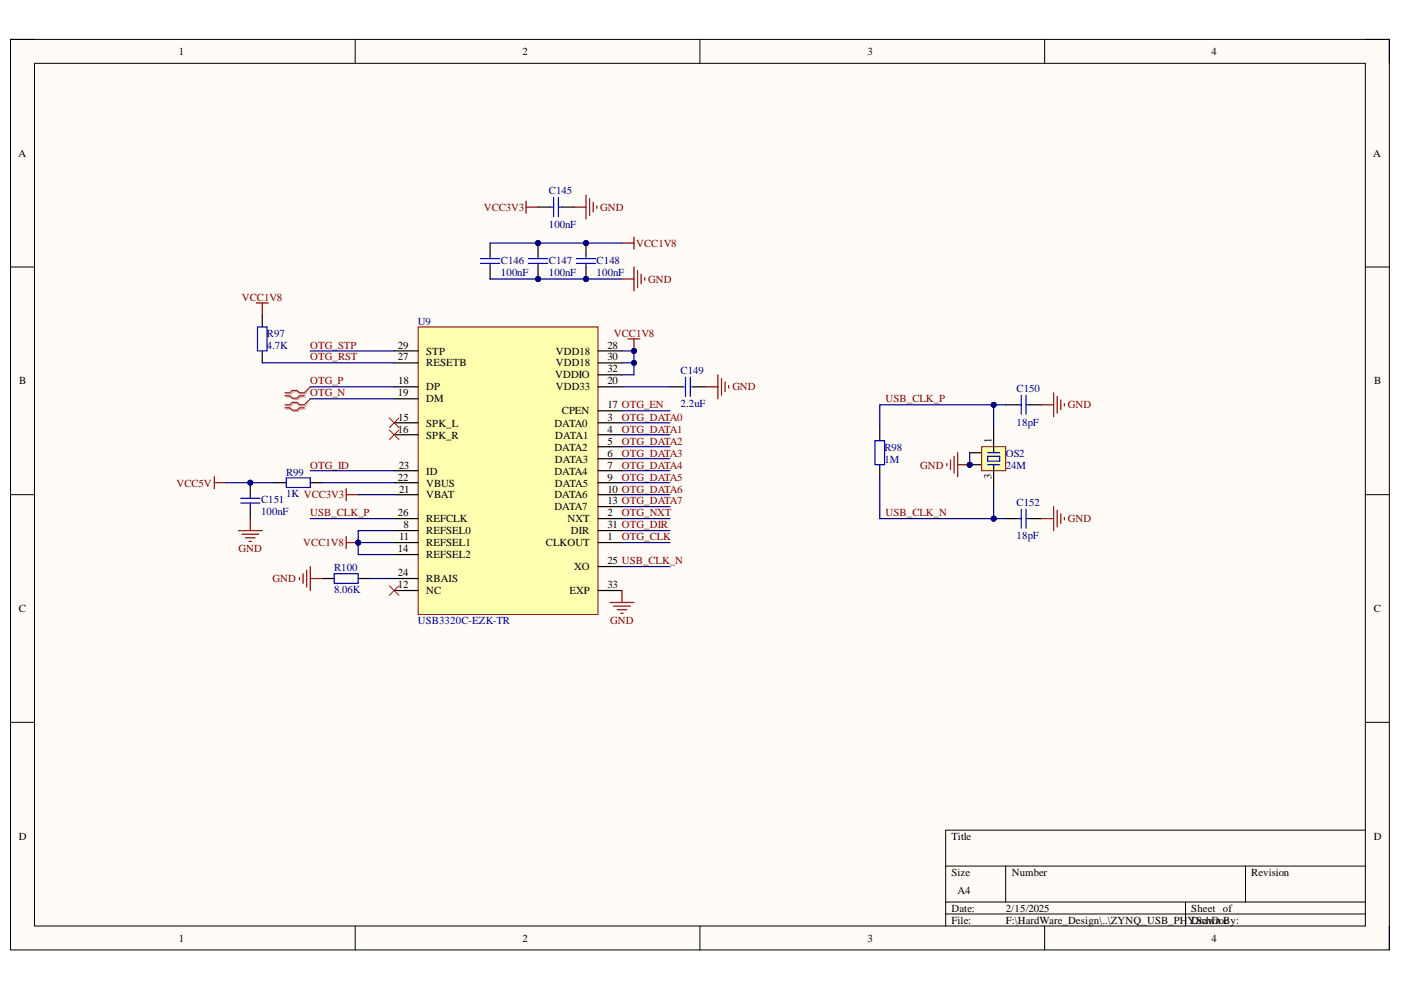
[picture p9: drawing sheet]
<svg xmlns="http://www.w3.org/2000/svg" width="297mm" height="210mm" viewBox="0 0 297 210" stroke-linecap="round" stroke-linejoin="round" font-family="sans-serif">
<defs><g id="words">
<g font-size="2.3">
<text x="37.9" y="11.7">1</text>
<text x="110.8" y="11.7">2</text>
<text x="184" y="11.7">3</text>
<text x="256.9" y="11.7">4</text>
<text x="3.9" y="33.3">A</text>
<text x="291.2" y="33.3">A</text>
<text x="84.4" y="73.9">29</text>
<text x="84.4" y="76.4">27</text>
<text x="90.4" y="75.2">STP</text>
<text x="90.4" y="77.7">RESETB</text>
<text x="117.9" y="75.2">VDD18</text>
<text x="117.9" y="77.7">VDD18</text>
<text x="128.8" y="73.9">28</text>
<text x="128.8" y="76.4">30</text>
<text x="4.1" y="81.5">B</text>
<text x="84.4" y="81.5">18</text>
<text x="90.4" y="82.8">DP</text>
<text x="117.7" y="80.2">VDDIO</text>
<text x="117.9" y="82.8">VDD33</text>
<text x="128.8" y="79">32</text>
<text x="128.8" y="81.5">20</text>
<text x="291.3" y="81.5">B</text>
<text x="84.4" y="84">19</text>
<text x="84.4" y="89.2">15</text>
<text x="90.4" y="85.3">DM</text>
<text x="119.1" y="87.8">CPEN</text>
<text x="128.8" y="86.6">17 OTG_EN</text>
<text x="128.8" y="89.2">3</text>
<text x="84.4" y="91.7">16</text>
<text x="90.4" y="90.5">SPK_L</text>
<text x="90.4" y="93">SPK_R</text>
<text x="117.5" y="90.5">DATA0</text>
<text x="117.5" y="95.5">DATA2</text>
<text x="117.7" y="93">DATA1</text>
<text x="128.8" y="91.7">4</text>
<text x="128.8" y="94.3">5</text>
<text x="210.2" y="93.9" transform="rotate(-90 210.2 93.9)">1</text>
<text x="84.4" y="101.9">22</text>
<text x="84.5" y="99.3">23</text>
<text x="90.4" y="100.6">ID</text>
<text x="117.5" y="100.6">DATA4</text>
<text x="117.6" y="98.1">DATA3</text>
<text x="128.8" y="96.8">6</text>
<text x="128.8" y="99.3">7</text>
<text x="128.8" y="101.9">9</text>
<text x="210.2" y="101.5" transform="rotate(-90 210.2 101.5)">3</text>
<text x="84.6" y="104.4">21</text>
<text x="90.4" y="103.2">VBUS</text>
<text x="90.4" y="105.7">VBAT</text>
<text x="117.5" y="105.7">DATA6</text>
<text x="117.6" y="103.2">DATA5</text>
<text x="128.8" y="104.4">10 OTG_DATA6</text>
<text x="128.8" y="107">13 OTG_DATA7</text>
<text x="84.4" y="109.5">26</text>
<text x="85.5" y="112">8</text>
<text x="90.4" y="110.8">REFCLK</text>
<text x="90.4" y="113.3">REFSEL0</text>
<text x="117.5" y="108.2">DATA7</text>
<text x="120.3" y="110.8">NXT</text>
<text x="121" y="113.3">DIR</text>
<text x="128.8" y="109.5">2</text>
<text x="128.8" y="112">31 OTG_DIR</text>
<text x="84.4" y="117.1">14</text>
<text x="84.6" y="114.6">11</text>
<text x="90.4" y="115.8">REFSEL1</text>
<text x="90.4" y="118.4">REFSEL2</text>
<text x="115.8" y="115.8">CLKOUT</text>
<text x="128.8" y="114.6">1</text>
<text x="128.8" y="119.6">25 USB_CLK_N</text>
<text x="84.4" y="122.2">24</text>
<text x="84.4" y="124.7">12</text>
<text x="90.4" y="123.4">RBAIS</text>
<text x="90.4" y="126">NC</text>
<text x="120.7" y="126">EXP</text>
<text x="121.8" y="120.9">XO</text>
<text x="128.8" y="124.7">33</text>
<text x="4" y="129.8">C</text>
<text x="291.2" y="129.8">C</text>
<text x="4" y="178.1">D</text>
<text x="201.7" y="178.1">Title</text>
<text x="291.2" y="178.1">D</text>
<text x="201.7" y="185.7">Size</text>
<text x="214.5" y="185.7">Number</text>
<text x="265.3" y="185.7">Revision</text>
<text x="203" y="189.5">A4</text>
<text x="201.7" y="193.3">Date:</text>
<text x="201.7" y="195.8">File:</text>
<text x="213.2" y="193.3">2/15/2025</text>
<text x="213.2" y="195.8">F:\HardWare_Design\..\ZYNQ_USB_PH</text>
<text x="251.8" y="195.8">YDrawn c</text>
<text x="252.6" y="193.3">Sheet of</text>
<text x="253.1" y="195.8">.SchDoBy:</text>
<text x="37.9" y="199.6">1</text>
<text x="110.8" y="199.6">2</text>
<text x="184" y="199.6">3</text>
<text x="256.9" y="199.6">4</text>
</g>
<g font-size="2.3" fill="#000080">
<text x="116.3" y="41.2">C145</text>
<text x="116.3" y="48.3">100nF</text>
<text x="106.2" y="58.4">100nF</text>
<text x="106.2" y="55.9">C146</text>
<text x="116.3" y="58.4">100nF</text>
<text x="116.3" y="55.9">C147</text>
<text x="126.5" y="58.4">100nF</text>
<text x="126.5" y="55.9">C148</text>
<text x="56.6" y="71.4">R97</text>
<text x="88.6" y="68.8">U9</text>
<text x="56.6" y="73.9">4.7K</text>
<text x="144.3" y="79.2">C149</text>
<text x="215.5" y="83">C150</text>
<text x="144.3" y="86.3">2.2uF</text>
<text x="187.5" y="95.5">R98</text>
<text x="215.5" y="90.2">18pF</text>
<text x="60.7" y="100.9">R99</text>
<text x="187.5" y="98.1">1M</text>
<text x="213.2" y="96.8">OS2</text>
<text x="213.2" y="99.3">24M</text>
<text x="55.3" y="106.7">C151</text>
<text x="60.7" y="105.4">1K VCC3V3</text>
<text x="215.5" y="107.2">C152</text>
<text x="55.3" y="109.2">100nF</text>
<text x="215.5" y="114.3">18pF</text>
<text x="70.8" y="125.7">8.06K</text>
<text x="70.8" y="121.2">R100</text>
<text x="88.6" y="132.3">USB3320C-EZK-TR</text>
</g>
<g font-size="2.3" fill="#800000">
<text x="102.6" y="44.7">VCC3V3</text>
<text x="127.3" y="44.7">GND</text>
<text x="134.9" y="52.3">VCC1V8</text>
<text x="137.4" y="59.9">GND</text>
<text x="51.3" y="63.8">VCC1V8</text>
<text x="130.1" y="71.4">VCC1V8</text>
<text x="65.7" y="73.9">OTG_STP</text>
<text x="65.7" y="76.4">OTG_RST</text>
<text x="65.7" y="81.5">OTG_P</text>
<text x="155.3" y="82.8">GND</text>
<text x="65.7" y="84">OTG_N</text>
<text x="131.8" y="89.2">OTG_DATA0</text>
<text x="187.8" y="85.3">USB_CLK_P</text>
<text x="226.4" y="86.6">GND</text>
<text x="131.8" y="91.7">OTG_DATA1</text>
<text x="131.8" y="94.3">OTG_DATA2</text>
<text x="65.7" y="99.3">OTG_ID</text>
<text x="131.8" y="96.8">OTG_DATA3</text>
<text x="131.8" y="99.3">OTG_DATA4</text>
<text x="131.8" y="101.9">OTG_DATA5</text>
<text x="195.1" y="99.3">GND</text>
<text x="37.4" y="103.2">VCC5V</text>
<text x="65.7" y="109.5">USB_CLK_P</text>
<text x="131.8" y="109.5">OTG_NXT</text>
<text x="187.8" y="109.5">USB_CLK_N</text>
<text x="226.4" y="110.8">GND</text>
<text x="50.6" y="117.1">GND</text>
<text x="64.3" y="115.8">VCC1V8</text>
<text x="131.8" y="114.6">OTG_CLK</text>
<text x="57.8" y="123.4">GND</text>
<text x="129.4" y="132.3">GND</text>
</g>
</g></defs>
<path d="M2.2 8.4h292.4v193h-292.4z" fill-rule="evenodd" fill="#fffcf8"/>
<path d="M2.2 8.4h292.4v193h-292.4z" fill="none" stroke="#000" stroke-width=".21"/>
<path d="M7.3 13.4h282.2v182.9h-282.2z" fill-rule="evenodd" fill="#fffcf8"/>
<g fill="none" stroke="#000" stroke-width=".21">
<path d="M2.2 8.3h5.1M7.3 13.4h282.2v182.9h-282.2zM75.3 8.3v5.1M148.4 8.3v5.1M221.5 8.4v5M289.5 8.4h5.1v5M2.2 56.6h5.1M289.5 56.6h5.1M2.2 104.9h5.1M289.5 104.9h5.1M2.2 153.1h5.1M289.5 153.1h5.1"/>
<path d="M289.5 176h-89v20.3M75.3 196.3v5.1M148.4 196.3v5.1M200.5 183.6h89M200.5 191.3h89M200.5 193.8h89M213.2 183.6v7.7M221.5 196.3v5.1M251.4 191.3v5M264.1 183.6v7.7M294.6 196.3v5.1"/>
</g>
<circle cx="114.1" cy="59.2" r=".51" fill="#000080"/>
<circle cx="114.1" cy="59.2" r=".51" fill="none" stroke="#000080" stroke-width=".21"/>
<circle cx="114.1" cy="51.5" r=".51" fill="#000080"/>
<circle cx="114.1" cy="51.5" r=".51" fill="none" stroke="#000080" stroke-width=".21"/>
<path d="M114.1 56.6v2.6" fill="none" stroke="#000" stroke-width=".25"/>
<circle cx="114.1" cy="59.2" r=".51" fill="#000080"/>
<circle cx="114.1" cy="59.2" r=".51" fill="none" stroke="#000080" stroke-width=".21"/>
<path d="M114.1 51.5v2.6" fill="none" stroke="#000" stroke-width=".25"/>
<circle cx="114.1" cy="51.5" r=".51" fill="#000080"/>
<circle cx="114.1" cy="51.5" r=".51" fill="none" stroke="#000080" stroke-width=".21"/>
<path d="M112 54.8h4.1M112 55.9h4.1M114.1 54.1v.7M114.1 55.9v.7" fill="none" stroke="#00f" stroke-width=".25"/>
<path d="M88.7 69.3h38.1v61h-38.1z" fill-rule="evenodd" fill="#ffffb0"/>
<path d="M88.7 69.3h38.1v61h-38.1z" fill="none" stroke="#800000" stroke-width=".21"/>
<g fill="none" stroke="#000" stroke-width=".25">
<path d="M83.6 74.4h5.1M83.6 76.9h5.1M126.8 74.4h5.1M126.8 76.9h5.1M126.8 79.5h5.1M83.6 82h5.1M83.6 84.6h5.1M83.6 89.6h5.1M83.6 92.2h5.1M83.6 99.8h5.1M126.8 82h5.1M126.8 89.6h5.1"/>
<path d="M126.8 92.2h5.1M126.8 99.8h5.1M126.8 87.1h5.1M126.8 94.7h5.1M126.8 97.3h5.1M83.6 102.3h5.1M83.6 104.9h5.1M83.6 110h5.1M83.6 112.5h5.1M83.6 115h5.1M83.6 117.6h5.1M126.8 102.3h5.1"/>
<path d="M126.8 104.9h5.1M126.8 110h5.1M126.8 112.5h5.1M126.8 115h5.1M126.8 107.4h5.1M68.3 122.7h2.6M75.9 122.7h2.6M83.6 122.7h5.1M83.6 125.2h5.1M126.8 125.2h5.1M126.8 120.1h5.1"/>
</g>
<path d="M82.6 88.6l2 2.1M82.6 91.2l2 2M84.6 88.6l-2 2.1M84.6 91.2l-2 2M82.6 124.2l2 2M84.6 124.2l-2 2" fill="none" stroke="#f00" stroke-width=".21"/>
<path d="M133.1 71.9h2.6M134.4 71.9v2.5M73.4 103.6v2.6M73.4 104.9h2.5M63.5 122.4v.5M64.2 121.6v2.1M65 120.9v3.5M65.8 120.1v5.1M65.8 122.7h2.5" fill="none" stroke="#800000" stroke-width=".25"/>
<path d="M70.9 121.6h5v2.1h-5z" fill="none" stroke="#00f" stroke-width=".25"/>
<circle cx="134.4" cy="74.4" r=".51" fill="#000080"/>
<circle cx="134.4" cy="74.4" r=".51" fill="none" stroke="#000080" stroke-width=".21"/>
<path d="M103.9 51.5v2.6M103.9 56.6v2.6M142 82h2.6M147.1 82h2.6" fill="none" stroke="#000" stroke-width=".25"/>
<path d="M101.9 54.8h4M101.9 55.9h4M103.9 54.1v.7M103.9 55.9v.7M145.3 80v4M146.4 80v4M144.6 82h.7M146.4 82h.7" fill="none" stroke="#00f" stroke-width=".25"/>
<path d="M152.2 79.5v5.1M149.7 82h2.5M153 80.2v3.6M153.7 81v2M154.5 81.8v.5M129.3 127.7h5.1M130.1 128.5h3.6M130.9 129.3h2M131.6 130h.5M131.9 125.2v2.5" fill="none" stroke="#800000" stroke-width=".25"/>
<circle cx="124.2" cy="59.2" r=".51" fill="#000080"/>
<circle cx="124.2" cy="59.2" r=".51" fill="none" stroke="#000080" stroke-width=".21"/>
<circle cx="124.2" cy="51.5" r=".51" fill="#000080"/>
<circle cx="124.2" cy="51.5" r=".51" fill="none" stroke="#000080" stroke-width=".21"/>
<path d="M124.2 56.6v2.6" fill="none" stroke="#000" stroke-width=".25"/>
<circle cx="124.2" cy="59.2" r=".51" fill="#000080"/>
<circle cx="124.2" cy="59.2" r=".51" fill="none" stroke="#000080" stroke-width=".21"/>
<path d="M124.2 51.5v2.6" fill="none" stroke="#000" stroke-width=".25"/>
<circle cx="124.2" cy="51.5" r=".51" fill="#000080"/>
<circle cx="124.2" cy="51.5" r=".51" fill="none" stroke="#000080" stroke-width=".21"/>
<path d="M122.2 54.8h4.1M122.2 55.9h4.1M124.2 54.1v.7M124.2 55.9v.7" fill="none" stroke="#00f" stroke-width=".25"/>
<path d="M131.9 59.2h2.5M131.9 51.5h2.5M134.4 50.3v2.5M134.4 56.6v5.1M135.2 57.4v3.5M135.9 58.1v2.1M136.7 58.9v.5M73.4 113.8v2.5M73.4 115h2.5" fill="none" stroke="#800000" stroke-width=".25"/>
<circle cx="75.9" cy="115" r=".51" fill="#000080"/>
<circle cx="75.9" cy="115" r=".51" fill="none" stroke="#000080" stroke-width=".21"/>
<path d="M45.4 101.1v2.5M45.4 102.3h2.6" fill="none" stroke="#800000" stroke-width=".25"/>
<circle cx="53.1" cy="102.3" r=".51" fill="#000080"/>
<circle cx="53.1" cy="102.3" r=".51" fill="none" stroke="#000080" stroke-width=".21"/>
<path d="M53.1 102.3v2.6M53.1 107.4v2.6" fill="none" stroke="#000" stroke-width=".25"/>
<circle cx="53.1" cy="102.3" r=".51" fill="#000080"/>
<circle cx="53.1" cy="102.3" r=".51" fill="none" stroke="#000080" stroke-width=".21"/>
<g fill="none" stroke="#00f" stroke-width=".25">
<path d="M54.6 69.3h2v5.1h-2zM215.8 85.8h.7M216.5 83.8v4.1M217.5 83.8v4.1M217.5 85.8h.8M51 105.6h4.1M51 106.7h4.1M53.1 104.9v.7M53.1 106.7v.7M60.7 101.3h5.1v2.1h-5.1zM215.8 110h.7M216.5 107.9v4.1"/>
<path d="M217.5 107.9v4.1M217.5 110h.8"/>
</g>
<g fill="none" stroke="#800000" stroke-width=".25">
<path d="M54.3 64.2h2.6M55.6 64.2v2.6M220.8 85.8h2.6M223.4 83.3v5.1M224.1 84.1v3.5M224.9 84.8v2M225.7 85.6v.5M50.5 112.5h5.1M51.3 113.3h3.5M52 114h2.1M52.8 114.8h.5M53.1 110v2.5"/>
<path d="M220.8 110h2.6M223.4 107.4v5.1M224.1 108.2v3.5M224.9 108.9v2.1M225.7 109.7v.5"/>
</g>
<path d="M55.6 66.8v2.5M55.6 74.4v2.5M213.2 85.8h2.6M218.3 85.8h2.5M58.2 102.3h2.5M65.8 102.3h2.5M213.2 110h2.6M218.3 110h2.5" fill="none" stroke="#000" stroke-width=".25"/>
<path d="M60.7 84.2h1l.5 .5h1l.5-.5h1.1M60.7 83.5h1l.5-.5h1l.5 .5h1.1M60.7 86.7h1l.5 .5h1l.5-.5h1.1M60.7 86.1h1l.5-.5h1l.5 .5h1.1" fill="none" stroke="#d0a19e" stroke-width=".25"/>
<path d="M65.8 82l-1 1.5M65.8 84.6l-1 1.5" fill="none" stroke="#d0a19e" stroke-width=".21"/>
<path d="M60.4 83.9h1.1l.5 .5h1l.5-.5h1M60.4 83.3h1.1l.5-.5h1l.5 .5h1M60.4 86.5h1.1l.5 .5h1l.5-.5h1M60.4 85.8h1.1l.5-.5h1l.5 .5h1" fill="none" stroke="#f00" stroke-width=".25"/>
<path d="M65.8 82l-1.3 1.3M65.8 84.6l-1.3 1.2" fill="none" stroke="#f00" stroke-width=".21"/>
<circle cx="205.6" cy="98.5" r=".51" fill="#000080"/>
<circle cx="205.6" cy="98.5" r=".51" fill="none" stroke="#000080" stroke-width=".21"/>
<path d="M205.6 96h2.5M205.6 98.5h2.5" fill="none" stroke="#000" stroke-width=".25"/>
<circle cx="205.6" cy="98.5" r=".51" fill="#000080"/>
<circle cx="205.6" cy="98.5" r=".51" fill="none" stroke="#000080" stroke-width=".21"/>
<path d="M208.1 94.7h5.1v5.1h-5.1z" fill-rule="evenodd" fill="#ffffb0"/>
<path d="M208.1 94.7h5.1v5.1h-5.1z" fill="none" stroke="#800000" stroke-width=".21"/>
<path d="M210.7 90.9v5.1M210.7 98.5v5.1" fill="none" stroke="#000" stroke-width=".25"/>
<path d="M209.4 96h2.6M209.4 96.7h2.6v1.1h-2.6zM209.4 98.5h2.6" fill="none" stroke="#00f" stroke-width=".25"/>
<path d="M200.8 98.3v.5M201.5 97.5v2M202.3 96.7v3.6M203 96v5.1M203 98.5h2.6" fill="none" stroke="#800000" stroke-width=".25"/>
<circle cx="205.6" cy="98.5" r=".51" fill="#000080"/>
<circle cx="205.6" cy="98.5" r=".51" fill="none" stroke="#000080" stroke-width=".21"/>
<path d="M65.8 74.4h17.8M65.8 82h17.8M65.8 84.6h17.8M65.8 99.8h17.8M65.8 110h17.8M83.6 112.5h-7.7v2.5" fill="none" stroke="#000080" stroke-width=".25"/>
<circle cx="75.9" cy="115" r=".51" fill="#000080"/>
<circle cx="75.9" cy="115" r=".51" fill="none" stroke="#000080" stroke-width=".21"/>
<path d="M75.9 115h7.7" fill="none" stroke="#000080" stroke-width=".25"/>
<circle cx="75.9" cy="115" r=".51" fill="#000080"/>
<circle cx="75.9" cy="115" r=".51" fill="none" stroke="#000080" stroke-width=".21"/>
<path d="M75.9 115v2.6h7.7" fill="none" stroke="#000080" stroke-width=".25"/>
<circle cx="75.9" cy="115" r=".51" fill="#000080"/>
<circle cx="75.9" cy="115" r=".51" fill="none" stroke="#000080" stroke-width=".21"/>
<path d="M131.9 74.4h2.5M78.5 122.7h5.1" fill="none" stroke="#000080" stroke-width=".25"/>
<circle cx="134.4" cy="74.4" r=".51" fill="#000080"/>
<circle cx="134.4" cy="74.4" r=".51" fill="none" stroke="#000080" stroke-width=".21"/>
<path d="M134.4 74.4v2.5h-2.5" fill="none" stroke="#000080" stroke-width=".25"/>
<circle cx="134.4" cy="76.9" r=".51" fill="#000080"/>
<circle cx="134.4" cy="76.9" r=".51" fill="none" stroke="#000080" stroke-width=".21"/>
<circle cx="134.4" cy="74.4" r=".51" fill="#000080"/>
<circle cx="134.4" cy="74.4" r=".51" fill="none" stroke="#000080" stroke-width=".21"/>
<path d="M134.4 76.9v2.6h-2.5" fill="none" stroke="#000080" stroke-width=".25"/>
<circle cx="134.4" cy="76.9" r=".51" fill="#000080"/>
<circle cx="134.4" cy="76.9" r=".51" fill="none" stroke="#000080" stroke-width=".21"/>
<g fill="none" stroke="#000080" stroke-width=".25">
<path d="M103.9 59.2h28M131.9 82h10.1M131.9 87.1h10.1M131.9 89.6h10.1M131.9 92.2h10.1M131.9 94.7h10.1M131.9 97.3h10.1M131.9 99.8h10.1M131.9 102.3h10.1M131.9 104.9h10.1M131.9 107.4h10.1M131.9 110h10.1"/>
<path d="M131.9 112.5h10.1M131.9 115h10.1"/>
</g>
<circle cx="114.1" cy="59.2" r=".51" fill="#000080"/>
<circle cx="114.1" cy="59.2" r=".51" fill="none" stroke="#000080" stroke-width=".21"/>
<circle cx="124.2" cy="59.2" r=".51" fill="#000080"/>
<circle cx="124.2" cy="59.2" r=".51" fill="none" stroke="#000080" stroke-width=".21"/>
<path d="M103.9 51.5h28M75.9 104.9h7.7" fill="none" stroke="#000080" stroke-width=".25"/>
<circle cx="124.2" cy="51.5" r=".51" fill="#000080"/>
<circle cx="124.2" cy="51.5" r=".51" fill="none" stroke="#000080" stroke-width=".21"/>
<circle cx="114.1" cy="51.5" r=".51" fill="#000080"/>
<circle cx="114.1" cy="51.5" r=".51" fill="none" stroke="#000080" stroke-width=".21"/>
<path d="M55.6 76.9h28M48 102.3h10.2" fill="none" stroke="#000080" stroke-width=".25"/>
<circle cx="53.1" cy="102.3" r=".51" fill="#000080"/>
<circle cx="53.1" cy="102.3" r=".51" fill="none" stroke="#000080" stroke-width=".21"/>
<path d="M210.7 85.8v5.1M68.3 102.3h15.3M131.9 120.1h10.1" fill="none" stroke="#000080" stroke-width=".25"/>
<circle cx="210.7" cy="85.8" r=".51" fill="#000080"/>
<circle cx="210.7" cy="85.8" r=".51" fill="none" stroke="#000080" stroke-width=".21"/>
<path d="M210.7 85.8h2.5" fill="none" stroke="#000080" stroke-width=".25"/>
<circle cx="210.7" cy="85.8" r=".51" fill="#000080"/>
<circle cx="210.7" cy="85.8" r=".51" fill="none" stroke="#000080" stroke-width=".21"/>
<path d="M205.6 96v2.5" fill="none" stroke="#000080" stroke-width=".25"/>
<circle cx="205.6" cy="98.5" r=".51" fill="#000080"/>
<circle cx="205.6" cy="98.5" r=".51" fill="none" stroke="#000080" stroke-width=".21"/>
<path d="M210.7 103.6v6.4" fill="none" stroke="#000080" stroke-width=".25"/>
<circle cx="210.7" cy="110" r=".51" fill="#000080"/>
<circle cx="210.7" cy="110" r=".51" fill="none" stroke="#000080" stroke-width=".21"/>
<path d="M111.5 42.6v2.6M111.5 43.9h2.6M121.7 43.9h2.5M124.2 41.4v5.1M125 42.1v3.6M125.8 42.9v2M126.5 43.7v.5" fill="none" stroke="#800000" stroke-width=".25"/>
<path d="M114.1 43.9h2.5M119.2 43.9h2.5M186.5 90.9v2.6M186.5 98.5v2.6" fill="none" stroke="#000" stroke-width=".25"/>
<path d="M116.6 43.9h.8M117.4 41.9v4M118.4 41.9v4M118.4 43.9h.8M185.5 93.5h2v5h-2z" fill="none" stroke="#00f" stroke-width=".25"/>
<path d="M210.7 85.8h-24.2v5.1" fill="none" stroke="#000080" stroke-width=".25"/>
<circle cx="210.7" cy="85.8" r=".51" fill="#000080"/>
<circle cx="210.7" cy="85.8" r=".51" fill="none" stroke="#000080" stroke-width=".21"/>
<path d="M210.7 110h2.5" fill="none" stroke="#000080" stroke-width=".25"/>
<circle cx="210.7" cy="110" r=".51" fill="#000080"/>
<circle cx="210.7" cy="110" r=".51" fill="none" stroke="#000080" stroke-width=".21"/>
<path d="M186.5 101.1v8.9h24.2" fill="none" stroke="#000080" stroke-width=".25"/>
<circle cx="210.7" cy="110" r=".51" fill="#000080"/>
<circle cx="210.7" cy="110" r=".51" fill="none" stroke="#000080" stroke-width=".21"/>
<use href="#words"/>
</svg>
